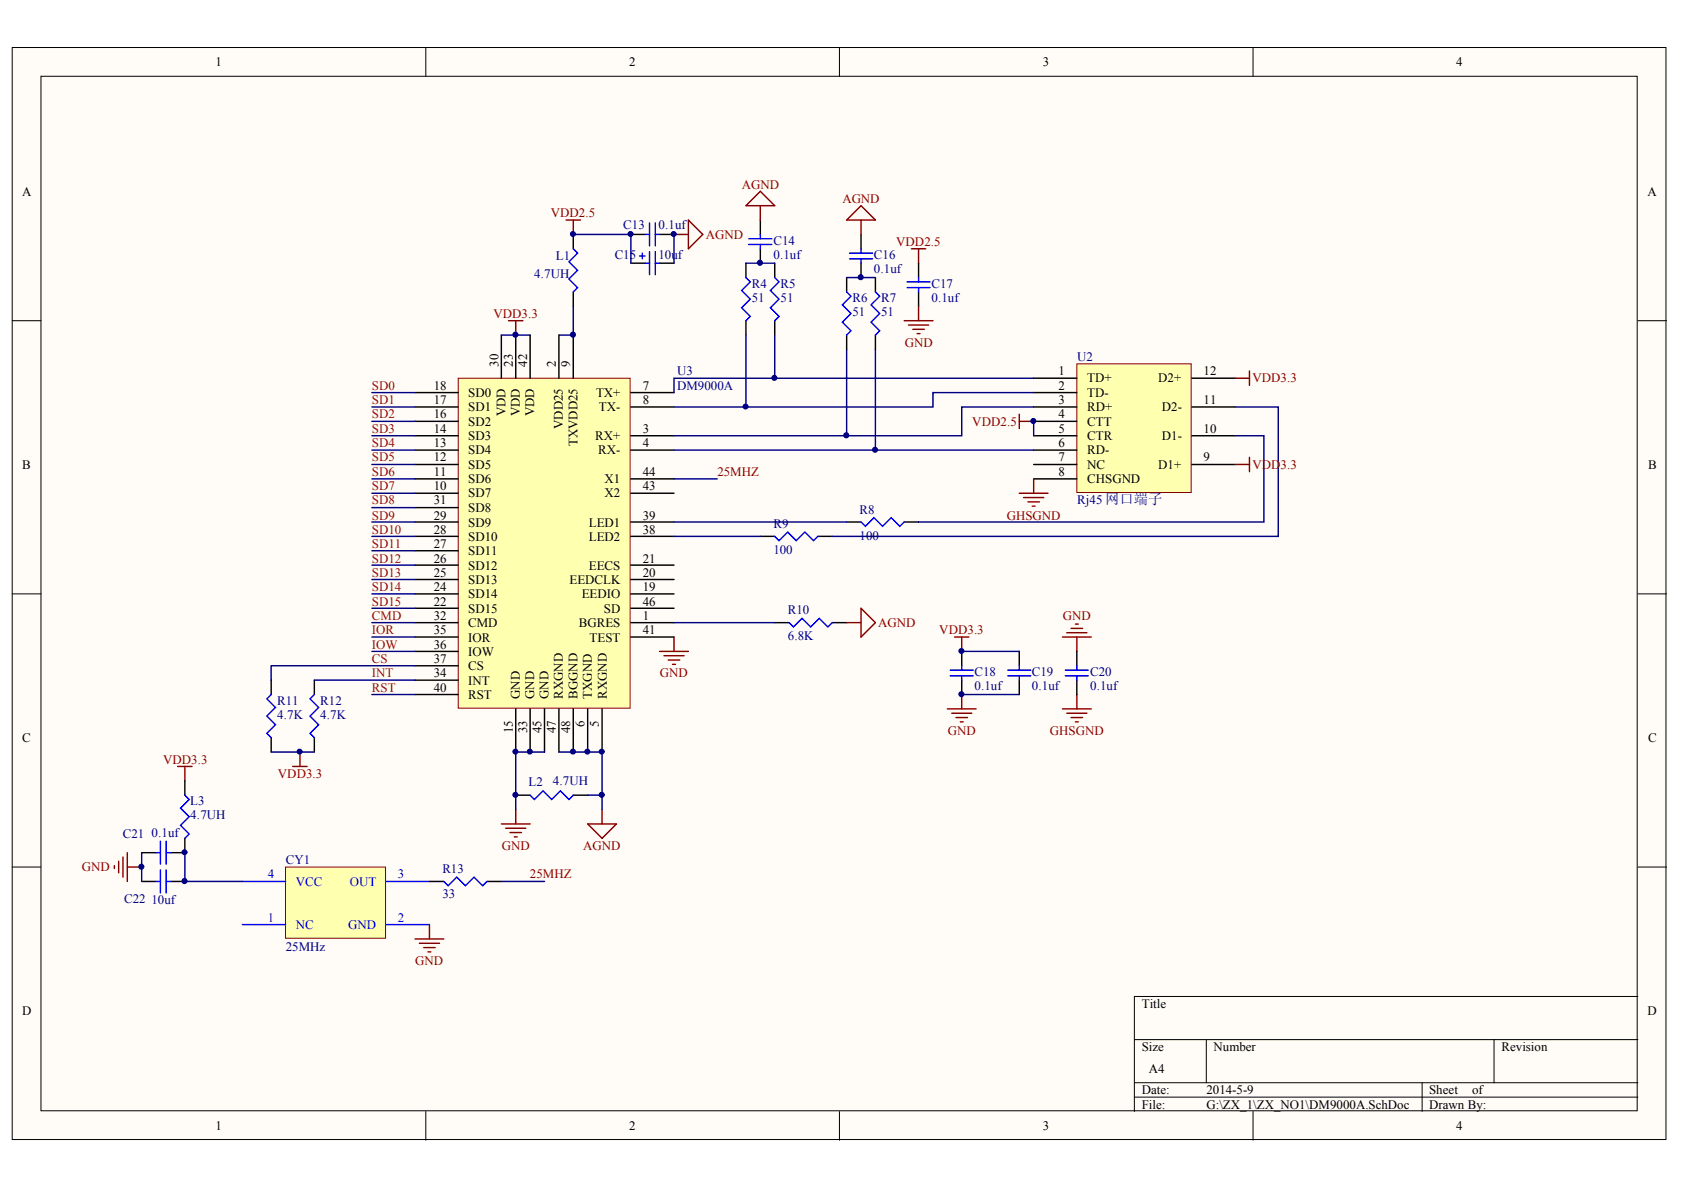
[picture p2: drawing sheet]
<svg xmlns="http://www.w3.org/2000/svg" width="297mm" height="210mm" viewBox="0 0 297 210" stroke-linecap="round" stroke-linejoin="round" font-family="sans-serif">
<defs><g id="words">
<g font-size="2.3">
<text x="38" y="11.6">1</text>
<text x="111" y="11.6">2</text>
<text x="183.9" y="11.6">3</text>
<text x="256.9" y="11.6">4</text>
<text x="3.9" y="34.6">A</text>
<text x="290.6" y="34.6">A</text>
<text x="87.9" y="64.7" transform="rotate(-90 87.9 64.7)">30</text>
<text x="90.4" y="64.7" transform="rotate(-90 90.4 64.7)">23</text>
<text x="93" y="64.7" transform="rotate(-90 93 64.7)">42</text>
<text x="98" y="64.7" transform="rotate(-90 98 64.7)">2</text>
<text x="100.6" y="64.7" transform="rotate(-90 100.6 64.7)">9</text>
<text x="76.5" y="68.7">18</text>
<text x="76.5" y="71.3">17</text>
<text x="82.6" y="70">SD0</text>
<text x="105.1" y="70">TX+</text>
<text x="113.4" y="68.7">7</text>
<text x="113.4" y="71.3">8</text>
<text x="186.7" y="66.2">1</text>
<text x="186.7" y="68.7">2</text>
<text x="186.7" y="71.3">3</text>
<text x="191.8" y="67.5">TD+</text>
<text x="191.8" y="70">TD-</text>
<text x="204.3" y="67.5">D2+</text>
<text x="212.3" y="71.3">11</text>
<text x="212.3" y="66.2">12</text>
<text x="76.5" y="73.8">16</text>
<text x="76.5" y="76.3">14</text>
<text x="82.6" y="72.5">SD1</text>
<text x="82.6" y="75.1">SD2</text>
<text x="82.6" y="77.6">SD3</text>
<text x="89.2" y="73.4" transform="rotate(-90 89.2 73.4)">VDD</text>
<text x="91.7" y="73.4" transform="rotate(-90 91.7 73.4)">VDD</text>
<text x="94.2" y="73.4" transform="rotate(-90 94.2 73.4)">VDD</text>
<text x="99.3" y="75.7" transform="rotate(-90 99.3 75.7)">VDD25</text>
<text x="105" y="77.6">RX+</text>
<text x="105.6" y="72.5">TX-</text>
<text x="113.4" y="76.3">3</text>
<text x="186.7" y="73.8">4</text>
<text x="186.7" y="76.3">5</text>
<text x="191.8" y="72.5">RD+</text>
<text x="191.8" y="75.1">CTT</text>
<text x="191.8" y="77.6">CTR</text>
<text x="204.9" y="77.6">D1-</text>
<text x="204.9" y="72.5">D2-</text>
<text x="212.3" y="76.3">10</text>
<text x="3.9" y="82.7">B</text>
<text x="76.5" y="78.9">13</text>
<text x="76.5" y="81.4">12</text>
<text x="76.5" y="83.9">11</text>
<text x="82.6" y="80.1">SD4</text>
<text x="82.6" y="82.7">SD5</text>
<text x="101.8" y="78.7" transform="rotate(-90 101.8 78.7)">TXVDD25</text>
<text x="105.5" y="80.1">RX-</text>
<text x="113.4" y="78.9">4</text>
<text x="113.4" y="83.9">44</text>
<text x="186.7" y="78.9">6</text>
<text x="186.7" y="81.4">7</text>
<text x="186.7" y="83.9">8</text>
<text x="191.8" y="80.1">RD-</text>
<text x="191.8" y="82.7">NC</text>
<text x="204.3" y="82.7">D1+</text>
<text x="212.3" y="81.4">9</text>
<text x="290.7" y="82.7">B</text>
<text x="76.5" y="86.4">10</text>
<text x="76.5" y="89">31</text>
<text x="82.6" y="85.2">SD6</text>
<text x="82.6" y="87.7">SD7</text>
<text x="106.7" y="85.2">X1</text>
<text x="106.7" y="87.7">X2</text>
<text x="113.4" y="86.4">43</text>
<text x="191.8" y="85.2">CHSGND</text>
<text x="76.5" y="91.6">29</text>
<text x="76.5" y="94.2">28</text>
<text x="82.6" y="90.4">SD8</text>
<text x="82.6" y="92.9">SD9</text>
<text x="82.6" y="95.4">SD10</text>
<text x="103.9" y="92.9">LED1</text>
<text x="103.9" y="95.4">LED2</text>
<text x="113.4" y="91.6">39</text>
<text x="113.4" y="94.2">38</text>
<text x="76.5" y="96.7">27</text>
<text x="76.5" y="99.2">26</text>
<text x="76.5" y="101.8">25</text>
<text x="82.6" y="98">SD11</text>
<text x="82.6" y="100.5">SD12</text>
<text x="103.9" y="100.5">EECS</text>
<text x="113.4" y="99.2">21</text>
<text x="113.4" y="101.8">20</text>
<text x="76.5" y="104.3">24</text>
<text x="76.5" y="106.8">22</text>
<text x="82.6" y="103">SD13</text>
<text x="82.6" y="105.6">SD14</text>
<text x="100.4" y="103">EEDCLK</text>
<text x="102.6" y="105.6">EEDIO</text>
<text x="113.4" y="104.3">19</text>
<text x="113.4" y="106.8">46</text>
<text x="76.5" y="109.4">32</text>
<text x="76.5" y="111.9">35</text>
<text x="82.6" y="108.1">SD15</text>
<text x="82.6" y="110.6">CMD</text>
<text x="82.6" y="113.2">IOR</text>
<text x="102.1" y="110.6">BGRES</text>
<text x="104" y="113.2">TEST</text>
<text x="106.5" y="108.1">SD</text>
<text x="113.4" y="109.4">1</text>
<text x="113.4" y="111.9">41</text>
<text x="76.5" y="114.4">36</text>
<text x="76.5" y="117">37</text>
<text x="76.5" y="119.5">34</text>
<text x="82.6" y="115.7">IOW</text>
<text x="82.6" y="118.2">CS</text>
<text x="76.5" y="122">40</text>
<text x="82.6" y="120.8">INT</text>
<text x="82.6" y="123.3">RST</text>
<text x="91.7" y="123.3" transform="rotate(-90 91.7 123.3)">GND</text>
<text x="94.2" y="123.3" transform="rotate(-90 94.2 123.3)">GND</text>
<text x="96.8" y="123.3" transform="rotate(-90 96.8 123.3)">GND</text>
<text x="99.3" y="123.3" transform="rotate(-90 99.3 123.3)">RXGND</text>
<text x="101.8" y="123.3" transform="rotate(-90 101.8 123.3)">BGGND</text>
<text x="104.4" y="123.3" transform="rotate(-90 104.4 123.3)">TXGND</text>
<text x="107" y="123.3" transform="rotate(-90 107 123.3)">RXGND</text>
<text x="3.9" y="130.9">C</text>
<text x="90.4" y="129.4" transform="rotate(-90 90.4 129.4)">15</text>
<text x="93" y="129.4" transform="rotate(-90 93 129.4)">33</text>
<text x="95.5" y="129.4" transform="rotate(-90 95.5 129.4)">45</text>
<text x="98" y="129.4" transform="rotate(-90 98 129.4)">47</text>
<text x="100.6" y="129.4" transform="rotate(-90 100.6 129.4)">48</text>
<text x="103.1" y="128.2" transform="rotate(-90 103.1 128.2)">6</text>
<text x="105.6" y="128.2" transform="rotate(-90 105.6 128.2)">5</text>
<text x="290.7" y="130.9">C</text>
<text x="3.9" y="179.1">D</text>
<text x="201.4" y="177.8">Title</text>
<text x="290.6" y="179.1">D</text>
<text x="201.4" y="185.4">Size</text>
<text x="214.1" y="185.4">Number</text>
<text x="264.9" y="185.4">Revision</text>
<text x="202.7" y="189.2">A4</text>
<text x="201.4" y="193">Date:</text>
<text x="201.4" y="195.6">File:</text>
<text x="212.8" y="193">2014-5-9</text>
<text x="212.8" y="195.6">G:\ZX_1\ZX_NO1\DM9000A.SchDoc</text>
<text x="252.1" y="193">Sheet</text>
<text x="252.1" y="195.6">Drawn By:</text>
<text x="259.7" y="193">of</text>
<text x="38" y="199.4">1</text>
<text x="111" y="199.4">2</text>
<text x="183.9" y="199.4">3</text>
<text x="256.9" y="199.4">4</text>
</g>
<g font-size="2.3" fill="#800000">
<text x="130.8" y="33.3">AGND</text>
<text x="148.6" y="35.8">AGND</text>
<text x="97.2" y="38.4">VDD2.5</text>
<text x="124.5" y="42.1">AGND</text>
<text x="158.1" y="43.4">VDD2.5</text>
<text x="87" y="56.1">VDD3.3</text>
<text x="159.6" y="61.1">GND</text>
<text x="220.9" y="67.5">VDD3.3</text>
<text x="171.5" y="75.1">VDD2.5</text>
<text x="126.5" y="83.9">25MHZ</text>
<text x="220.9" y="82.7">VDD3.3</text>
<text x="177.6" y="91.6">GHSGND</text>
<text x="154.9" y="110.6">AGND</text>
<text x="165.7" y="111.9">VDD3.3</text>
<text x="187.5" y="109.4">GND</text>
<text x="116.4" y="119.5">GND</text>
<text x="167.2" y="129.6">GND</text>
<text x="185.2" y="129.6">GHSGND</text>
<text x="28.8" y="134.7">VDD3.3</text>
<text x="49" y="137.2">VDD3.3</text>
<text x="88.5" y="149.9">GND</text>
<text x="102.9" y="149.9">AGND</text>
<text x="14.4" y="153.7">GND</text>
<text x="93.5" y="154.9">25MHZ</text>
<text x="73.2" y="170.2">GND</text>
</g>
<g font-size="2.3" fill="#000080">
<text x="109.9" y="40.4">C13</text>
<text x="116.2" y="40.4">0.1uf</text>
<text x="98" y="45.9">L1</text>
<text x="108.4" y="45.7">C15</text>
<text x="116.2" y="45.7">10uf</text>
<text x="136.4" y="45.7">0.1uf</text>
<text x="136.4" y="43.2">C14</text>
<text x="154.2" y="45.7">C16</text>
<text x="94.2" y="49">4.7UH</text>
<text x="132.6" y="53.3">51</text>
<text x="132.6" y="50.8">R4</text>
<text x="137.7" y="53.3">51</text>
<text x="137.7" y="50.8">R5</text>
<text x="150.4" y="53.3">R6</text>
<text x="154.2" y="48.2">0.1uf</text>
<text x="155.4" y="53.3">R7</text>
<text x="164.3" y="53.3">0.1uf</text>
<text x="164.3" y="50.8">C17</text>
<text x="150.4" y="55.8">51</text>
<text x="155.4" y="55.8">51</text>
<text x="190" y="63.7">U2</text>
<text x="119.4" y="66.2">U3</text>
<text x="119.4" y="68.7">DM9000A</text>
<text x="190" y="89">Rj45 网口端子</text>
<text x="136.4" y="93.2">R9</text>
<text x="151.6" y="95.2">100</text>
<text x="151.6" y="90.6">R8</text>
<text x="136.4" y="97.7">100</text>
<text x="139" y="112.9">6.8K</text>
<text x="139" y="108.3">R10</text>
<text x="171.9" y="119.2">C18</text>
<text x="182" y="119.2">C19</text>
<text x="192.3" y="119.2">C20</text>
<text x="48.9" y="124.3">R11</text>
<text x="56.5" y="124.3">R12</text>
<text x="171.9" y="121.8">0.1uf</text>
<text x="182" y="121.8">0.1uf</text>
<text x="192.3" y="121.8">0.1uf</text>
<text x="48.9" y="126.8">4.7K</text>
<text x="56.5" y="126.8">4.7K</text>
<text x="33.6" y="142">L3</text>
<text x="93.2" y="138.7">L2</text>
<text x="97.5" y="138.5">4.7UH</text>
<text x="21.7" y="147.8">C21</text>
<text x="26.7" y="147.6">0.1uf</text>
<text x="33.6" y="144.5">4.7UH</text>
<text x="50.4" y="152.4">CY1</text>
<text x="78" y="153.9">R13</text>
<text x="21.9" y="159.2">C22</text>
<text x="26.7" y="159.5">10uf</text>
<text x="78" y="158.5">33</text>
<text x="50.4" y="167.7">25MHz</text>
</g>
<g font-size="2.3" fill="#bf0000">
<text x="65.6" y="68.7">SD0</text>
<text x="65.6" y="71.3">SD1</text>
<text x="65.6" y="73.8">SD2</text>
<text x="65.6" y="76.3">SD3</text>
<text x="65.6" y="78.9">SD4</text>
<text x="65.6" y="81.4">SD5</text>
<text x="65.6" y="83.9">SD6</text>
<text x="65.6" y="86.4">SD7</text>
<text x="65.6" y="89">SD8</text>
<text x="65.6" y="91.6">SD9</text>
<text x="65.6" y="94.2">SD10</text>
<text x="65.6" y="96.7">SD11</text>
<text x="65.6" y="99.2">SD12</text>
<text x="65.6" y="101.8">SD13</text>
<text x="65.6" y="104.3">SD14</text>
<text x="65.6" y="106.8">SD15</text>
<text x="65.6" y="109.4">CMD</text>
<text x="65.6" y="111.9">IOR</text>
<text x="65.6" y="114.4">IOW</text>
<text x="65.6" y="117">CS</text>
<text x="65.6" y="119.5">INT</text>
<text x="65.6" y="122">RST</text>
</g>
<g font-size="2.3" fill="#00f">
<text x="47.2" y="154.9">4</text>
<text x="70.2" y="154.9">3</text>
<text x="52.2" y="156.2">VCC</text>
<text x="61.7" y="156.2">OUT</text>
<text x="47.2" y="162.6">1</text>
<text x="52.2" y="163.9">NC</text>
<text x="61.4" y="163.9">GND</text>
<text x="70.2" y="162.6">2</text>
</g>
</g></defs>
<g fill="#fffcf8" stroke="#000" stroke-width=".18">
<path d="M2.2 8.4h291.7v192.6h-291.7z"/>
<path d="M7.2 13.5h281.6v182.4h-281.6z"/>
</g>
<g fill="none" stroke="#000" stroke-width=".18">
<path d="M75.1 8.4v5.1M148.1 8.4v5.1M221 8.4v5.1M2.2 56.6h5M288.9 56.6h5.1M2.2 104.8h5M288.9 104.8h5.1M2.2 152.9h5M288.9 152.9h5.1M288.9 175.8h-88.8v20.3M75.1 196.1v5M148.1 196.1v5"/>
<path d="M200.1 183.4h88.8M200.1 191h88.8M200.1 193.5h88.8M212.8 183.4v7.6M221 196.1v5M250.8 191v5.1M263.5 183.4v7.6"/>
</g>
<path d="M80.8 66.7h30.3v58.2h-30.3z" fill="#ffffb0" stroke="#800000" stroke-width=".18"/>
<g fill="none" stroke="#000" stroke-width=".25">
<path d="M88.4 59.1v7.6M91 59.1v7.6M93.5 59.1v7.6M98.6 59.1v7.6M101.1 59.1v7.6M73.2 69.2h7.6M73.2 71.8h7.6M73.2 74.3h7.6M73.2 76.9h7.6M73.2 79.4h7.6M111.3 69.2h7.6M111.3 71.8h7.6"/>
<path d="M111.3 76.9h7.6M111.3 79.4h7.6M73.2 81.9h7.6M73.2 84.5h7.6M73.2 87h7.6M73.2 89.5h7.6M73.2 92.1h7.6M73.2 94.6h7.6M73.2 97.1h7.6M73.2 99.7h7.6M111.3 84.5h7.6M111.3 87h7.6"/>
<path d="M111.3 92.1h7.6M111.3 94.6h7.6M111.3 99.7h7.6M73.2 102.2h7.6M73.2 104.8h7.6M73.2 107.3h7.6M73.2 109.8h7.6M73.2 112.4h7.6M73.2 114.9h7.6M73.2 117.4h7.6M73.2 120h7.6M111.3 102.2h7.6"/>
<path d="M111.3 104.8h7.6M111.3 107.3h7.6M111.3 109.8h7.6M111.3 112.4h7.6M73.2 122.5h7.6M91 125v7.7M93.5 125v7.7M96 125v7.7M98.6 125v7.7M101.1 125v7.7M103.7 125v7.7M106.2 125v7.7"/>
</g>
<path d="M189.9 64.2h20.2v22.7h-20.2z" fill="#ffffb0" stroke="#800000" stroke-width=".18"/>
<g fill="none" stroke="#000" stroke-width=".25">
<path d="M134.1 38.8v2.6M101.1 41.4v2.5M101.1 51.5v2.5M111.3 46.4h2.5M111.3 41.4h2.5M116.3 46.4h2.6M116.3 41.4h2.6M131.6 46.4v2.6M131.6 56.6v2.5M134.1 43.9v2.5M136.6 46.4v2.6M136.6 56.6v2.5"/>
<path d="M149.3 49v2.5M149.3 59.1v2.5M151.9 41.4v2.5M151.9 46.4v2.6M154.4 49v2.5M154.4 59.1v2.5M162 46.4v2.6M162 51.5v2.5M182.3 66.7h7.6M182.3 69.2h7.6M182.3 71.8h7.6M182.3 74.3h7.6"/>
<path d="M182.3 76.9h7.6M182.3 79.4h7.6M210.2 66.7h7.7M210.2 71.8h7.7M210.2 76.9h7.7M134.1 94.6h2.5M144.3 94.6h2.5M149.3 92.1h2.6M159.5 92.1h2.5M182.3 81.9h7.6M182.3 84.5h7.6M210.2 81.9h7.7"/>
<path d="M47.8 120v2.5M55.4 120v2.5M136.6 109.8h2.6M146.8 109.8h2.5M169.6 114.9v2.5M169.6 120v2.5M179.8 114.9v2.5M179.8 120v2.5M189.9 114.9v2.5M189.9 120v2.5M47.8 130.1v2.6M55.4 130.1v2.6"/>
<path d="M91 140.3h2.5M101.1 140.3h2.6"/>
</g>
<g fill="none" stroke="#000080" stroke-width=".25">
<path d="M88.4 59.1h5.1M101.1 54v5.1h-2.5M101.1 41.4h10.2v5M118.9 41.4v5M131.6 59.1v12.7M131.6 46.4h5M136.6 59.1v7.6M149.3 49h5.1M65.6 69.2h7.6M65.6 71.8h7.6M65.6 74.3h7.6M65.6 76.9h7.6"/>
<path d="M65.6 79.4h7.6M118.9 79.4h63.4M149.3 61.6v15.3M154.4 61.6v17.8M182.3 71.8h-12.7v5.1h-50.7M182.3 66.7h-63.4v2.5M182.3 69.2h-17.7v2.6h-45.7M182.3 74.3v2.6M217.9 76.9h5v15.2h-60.9M217.9 71.8h7.6v22.8h-78.7M65.6 81.9h7.6M65.6 84.5h7.6"/>
<path d="M65.6 87h7.6M65.6 89.5h7.6M65.6 92.1h7.6M65.6 94.6h7.6M65.6 97.1h7.6M65.6 99.7h7.6M118.9 92.1h30.4M118.9 94.6h15.2M55.4 120h17.8M65.6 102.2h7.6M65.6 104.8h7.6M65.6 107.3h7.6"/>
<path d="M65.6 109.8h7.6M65.6 112.4h7.6M65.6 114.9h7.6M73.2 117.4h-25.4v2.6M118.9 109.8h17.7M169.6 114.9h10.2M47.8 132.7h7.6M65.6 122.5h7.6M96 132.7h-5v10.1M98.6 132.7h7.6v10.1M169.6 122.5h10.2M103.7 140.3h2.5"/>
</g>
<g fill="none" stroke="#00f" stroke-width=".25">
<path d="M114.6 39.3v4.1M115.6 39.3v4.1M101.1 43.9l.8 .7-1.5 1.6 1.5 1.5-1.5 1.5 1.5 1.5-.8 .8M112.8 45.2h1M113.3 44.6v1.1M113.8 46.4h.8M113.8 41.4h.8M114.6 44.4v4.1M115.6 46.4h.7M115.6 44.4v4.1M115.6 41.4h.7M131.6 49l.7 .7-1.5 1.5 1.5 1.6-1.5 1.5 1.5 1.5-.7 .8"/>
<path d="M132.1 42.1h4M132.1 43.1h4M134.1 41.4v.7M134.1 43.1v.8M136.6 49l.8 .7-1.5 1.5 1.5 1.6-1.5 1.5 1.5 1.5-.8 .8M149.3 51.5l.8 .8-1.5 1.5 1.5 1.5-1.5 1.5 1.5 1.5-.8 .8M149.8 44.6h4.1M149.8 45.7h4.1M151.9 43.9v.7M151.9 45.7v.7M154.4 51.5l.8 .8-1.5 1.5 1.5 1.5-1.5 1.5 1.5 1.5-.8 .8M160 49.7h4.1"/>
<path d="M160 50.7h4.1M162 49v.7M162 50.7v.8M136.6 94.6l.8 .8 1.5-1.6 1.6 1.6 1.5-1.6 1.5 1.6 .8-.8M151.9 92.1l.7 .7 1.6-1.5 1.5 1.5 1.5-1.5 1.5 1.5 .8-.7M139.2 109.8l.7 .8 1.6-1.5 1.5 1.5 1.5-1.5 1.5 1.5 .8-.8M167.6 118.2h4.1M167.6 119.2h4.1M169.6 117.4v.8M169.6 119.2v.8M177.8 118.2h4M177.8 119.2h4"/>
<path d="M179.8 117.4v.8M179.8 119.2v.8M187.9 118.2h4.1M187.9 119.2h4.1M189.9 117.4v.8M189.9 119.2v.8M47.8 122.5l-.7 .8 1.5 1.5-1.5 1.5 1.5 1.5-1.5 1.6 .7 .7M55.4 122.5l-.7 .8 1.5 1.5-1.5 1.5 1.5 1.5-1.5 1.6 .7 .7M93.5 140.3l.8 .7 1.5-1.5 1.5 1.5 1.5-1.5 1.6 1.5 .7-.7"/>
</g>
<g fill="none" stroke="#800000" stroke-width=".25">
<path d="M99.9 38.8h2.5M101.1 38.8v2.6M121.4 38.8l2.6 2.6-2.6 2.5zM131.6 36.3l2.5-2.6 2.5 2.6zM134.1 36.3v2.5M149.3 38.8l2.6-2.5 2.5 2.5zM151.9 38.8v2.6M89.7 56.6h2.5M91 56.6v2.5M118.9 41.4h2.5M159.5 56.6h5.1M160.3 57.3h3.5"/>
<path d="M160.8 43.9h2.5M161 58.1h2M161.8 58.9h.5M162 43.9v2.5M162 54v2.6M179.8 73.1v2.5M179.8 74.3h2.5M217.9 66.7h2.5M220.4 65.4v2.6M179.8 87h5.1M180.6 87.8h3.5M181.3 88.5h2"/>
<path d="M182.1 89.3h.5M182.3 84.5v2.5M217.9 81.9h2.5M220.4 80.7v2.5M116.3 114.9h5.1M117.1 115.7h3.6M117.9 116.4h2M118.6 117.2h.5M118.9 112.4v2.5M149.3 109.8h2.6M151.9 107.3l2.5 2.5-2.5 2.6zM168.4 112.4h2.5"/>
<path d="M169.6 112.4v2.5M187.4 112.4h5.1M188.2 111.6h3.5M188.9 110.8h2.1M189.7 110.1h.5M189.9 112.4v2.5M51.6 135.2h2.6M52.9 132.7v2.5M167.1 125h5.1M167.9 125.8h3.5M168.6 126.6h2.1M169.4 127.3h.5"/>
<path d="M169.6 122.5v2.5M187.4 125h5.1M188.2 125.8h3.5M188.9 126.6h2.1M189.7 127.3h.5M189.9 122.5v2.5M88.4 145.3h5.1M89.2 146.1h3.5M90 146.9h2M90.7 147.6h.5M91 142.8v2.5M103.7 145.3h5l-2.5 2.6z"/>
<path d="M106.2 142.8v2.5"/>
</g>
<path d="M50.4 152.9h17.6v12.6h-17.6z" fill="#ffffb0" stroke="#800000" stroke-width=".18"/>
<g fill="none" stroke="#00f" stroke-width=".25">
<path d="M27.5 155.5h.8M27.5 150.4h.8M28.3 148.4v4M28.3 153.4v4.1M29.3 155.5h.8M29.3 148.4v4M29.3 153.4v4.1M29.3 150.4h.8M32.6 140.3l.8 .7-1.6 1.5 1.6 1.6-1.6 1.5 1.6 1.5-.8 .8M42.8 155.5h7.6M68.1 155.5h7.6M78.3 155.5l.7 .7 1.6-1.5 1.5 1.5 1.5-1.5 1.5 1.5 .8-.7"/>
<path d="M42.8 163.1h7.6M68.1 163.1h7.6"/>
</g>
<path d="M31.3 135.2h2.6M32.6 135.2v2.5M20.2 152.7v.5M20.9 151.9v2.1M21.7 151.2v3.5M22.5 150.4v5.1M22.5 152.9h2.5M73.2 165.6h5.1M74 166.4h3.5M74.7 167.1h2.1M75.5 167.9h.5M75.7 163.1v2.5" fill="none" stroke="#800000" stroke-width=".25"/>
<path d="M32.6 137.7v2.6M25 150.4h2.5M25 155.5h2.5M30.1 155.5h2.5M32.6 147.9v2.5h-2.5M75.7 155.5h2.6M85.9 155.5h2.5" fill="none" stroke="#000" stroke-width=".25"/>
<path d="M118.9 84.5h7.6M25 150.4v5.1M32.6 150.4v5.1h10.2M88.4 155.5h7.6" fill="none" stroke="#000080" stroke-width=".25"/>
<g fill="#000080" stroke="#000080" stroke-width=".18">
<circle cx="24.9" cy="152.9" r=".44"/>
<circle cx="32.5" cy="155.4" r=".45"/>
<circle cx="32.5" cy="150.3" r=".44"/>
<circle cx="52.8" cy="132.6" r=".44"/>
<circle cx="90.9" cy="140.2" r=".44"/>
<circle cx="90.9" cy="132.6" r=".44"/>
<circle cx="90.9" cy="59" r=".45"/>
<circle cx="93.5" cy="132.6" r=".44"/>
<circle cx="101.1" cy="132.6" r=".44"/>
<circle cx="101.1" cy="59" r=".45"/>
<circle cx="101.1" cy="41.3" r=".44"/>
<circle cx="103.6" cy="132.6" r=".44"/>
<circle cx="106.1" cy="140.2" r=".44"/>
<circle cx="106.1" cy="132.6" r=".44"/>
<circle cx="111.2" cy="41.3" r=".44"/>
<circle cx="118.8" cy="41.3" r=".44"/>
<circle cx="131.5" cy="71.7" r=".44"/>
<circle cx="134" cy="46.3" r=".45"/>
<circle cx="136.6" cy="66.6" r=".44"/>
<circle cx="149.3" cy="76.8" r=".45"/>
<circle cx="151.8" cy="48.9" r=".44"/>
<circle cx="154.4" cy="79.3" r=".44"/>
<circle cx="169.6" cy="122.4" r=".44"/>
<circle cx="169.6" cy="114.8" r=".44"/>
<circle cx="182.3" cy="74.3" r=".44"/>
</g>
<use href="#words"/>
</svg>
